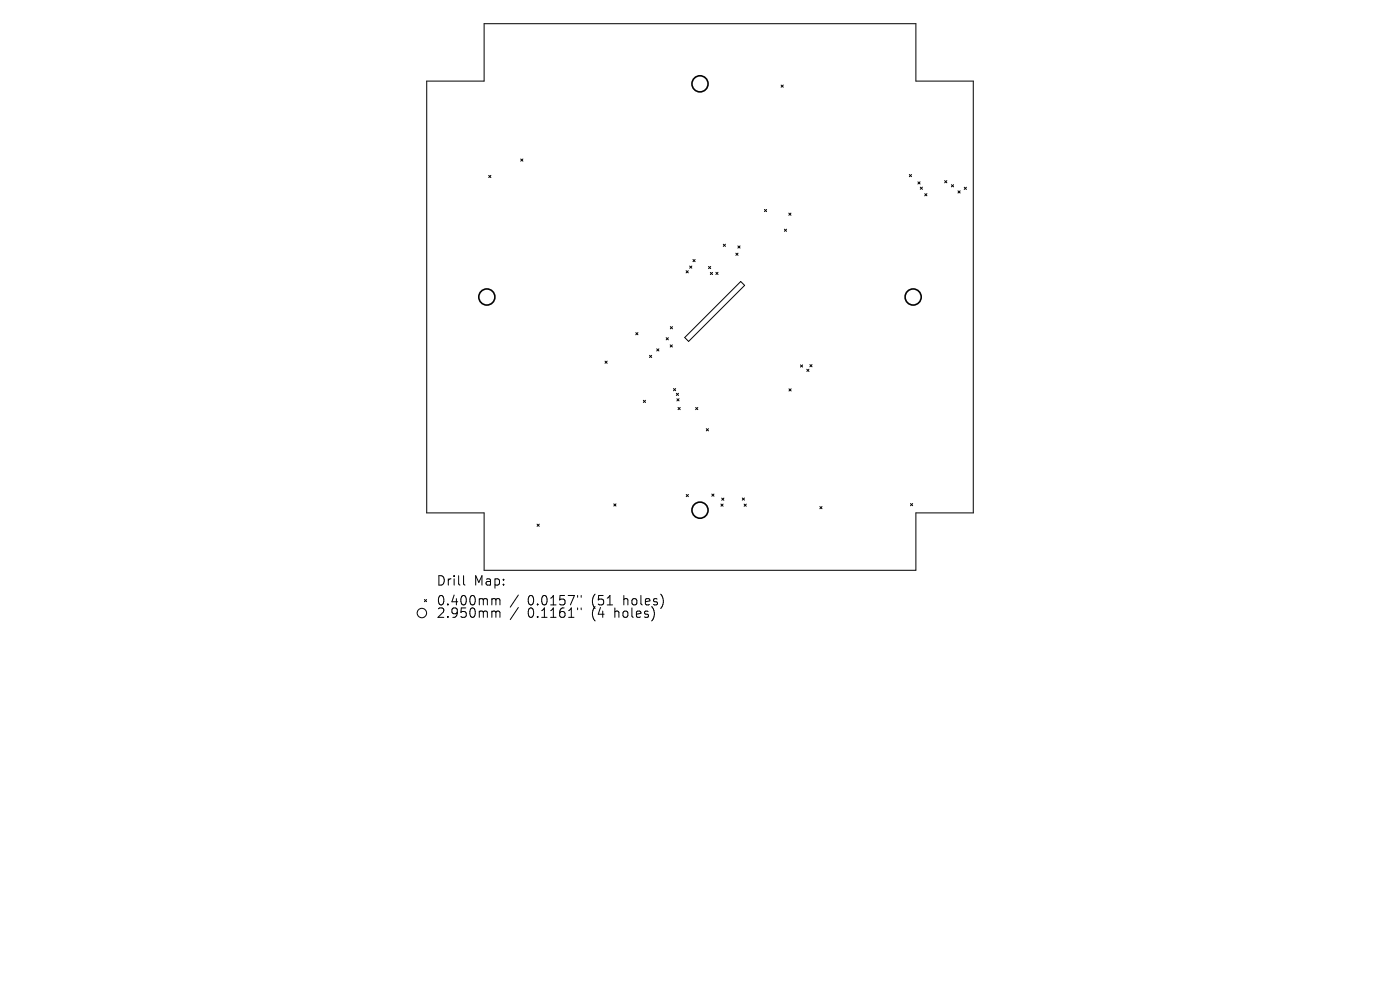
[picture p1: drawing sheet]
<svg xmlns="http://www.w3.org/2000/svg" width="297mm" height="210mm" viewBox="0 0 297 210" stroke-linecap="round" stroke-linejoin="round" font-family="sans-serif">
<defs><g id="words">
<g font-size="2.8">
<text x="92.5" y="124.5">Drill</text>
<text x="100.5" y="124.5">Map:</text>
<text x="92.5" y="128.7">0.400mm</text>
<text x="92.5" y="131.3">2.950mm</text>
<text x="111.9" y="128.7">0.0157&quot;</text>
<text x="111.9" y="131.3">0.1161&quot;</text>
<text x="125.7" y="128.7">(51</text>
<text x="125.7" y="131.3">(4</text>
<text x="130.6" y="131.3">holes)</text>
<text x="132.5" y="128.7">holes)</text>
</g>
</g></defs>
<g fill="none" stroke="#000" stroke-width=".21">
<path d="M102.7 5h91.6v12.2h12.2v91.6h-12.2v12.2h-91.6v-12.2h-12.2v-91.6h12.2zM165.7 18l.5 .5M166.2 18l-.5 .5M103.7 37.2l.4 .5M104.1 37.2l-.4 .5M110.5 33.7l.4 .5M110.9 33.7l-.4 .5M192.9 37l.5 .5M193.4 37l-.5 .5M194.7 38.6l.5 .4M195.2 38.6l-.5 .4M195.2 39.7l.5 .5"/>
<path d="M195.7 39.7l-.5 .5M200.4 38.3l.5 .5M200.9 38.3l-.5 .5M201.8 39.2l.5 .4M202.3 39.2l-.5 .4M204.6 39.7l.4 .5M205 39.7l-.4 .5M145.6 57.4l.4 .5M146 57.4l-.4 .5M146.3 56.4l.5 .5M146.8 56.4l-.5 .5M147 55l.5 .5"/>
<path d="M147.5 55l-.5 .5M150.3 56.5l.5 .5M150.7 57.8l.5 .4M150.8 56.5l-.5 .5M151.2 57.8l-.5 .4M151.9 57.8l.4 .4M152.3 57.8l-.4 .4M153.4 51.8l.5 .5M153.9 51.8l-.5 .5M156.1 53.7l.5 .5M156.5 52.2l.5 .4M156.6 53.7l-.5 .5"/>
<path d="M157 52.2l-.5 .4M162.2 44.4l.4 .5M162.6 44.4l-.4 .5M166.4 48.6l.5 .5M166.9 48.6l-.5 .5M167.3 45.2l.5 .5M167.8 45.2l-.5 .5M196.2 41.1l.4 .4M196.6 41.1l-.4 .4M203.2 40.5l.5 .4M203.7 40.5l-.5 .4M128.3 76.6l.5 .5"/>
<path d="M128.8 76.6l-.5 .5M134.9 70.6l.4 .4M135.3 70.6l-.4 .4M137.8 75.4l.5 .4M138.3 75.4l-.5 .4M139.3 74l.5 .5M139.8 74l-.5 .5M141.3 71.6l.5 .5M141.8 71.6l-.5 .5M142.2 73.2l.4 .4M142.2 69.3l.5 .5M142.6 73.2l-.4 .4"/>
<path d="M142.7 69.3l-.5 .5M145.3 71.6l11.8-11.9 .9 .8-11.9 11.9zM169.8 77.4l.5 .5M170.3 77.4l-.5 .5M171.2 78.3l.4 .5M171.6 78.3l-.4 .5M171.8 77.3l.5 .5M172.3 77.3l-.5 .5M136.5 84.9l.4 .5M136.9 84.9l-.4 .5M142.9 82.4l.4 .5M143.3 82.4l-.4 .5"/>
<path d="M143.5 83.4l.4 .5M143.6 84.6l.5 .4M143.8 86.4l.5 .5M143.9 83.4l-.4 .5M144.1 84.6l-.5 .4M144.3 86.4l-.5 .5M147.6 86.4l.4 .5M148 86.4l-.4 .5M149.8 90.9l.5 .5M150.3 90.9l-.5 .5M167.4 82.5l.4 .4M167.8 82.5l-.4 .4"/>
<path d="M113.9 111.2l.5 .5M114.4 111.2l-.5 .5M130.2 106.9l.5 .5M130.7 106.9l-.5 .5M145.6 104.9l.4 .5M146 104.9l-.4 .5M151 104.8l.5 .5M151.5 104.8l-.5 .5M152.9 106.9l.5 .5M153.1 105.7l.5 .4M153.4 106.9l-.5 .5M153.6 105.7l-.5 .4"/>
<path d="M157.5 105.6l.4 .5M157.9 106.9l.4 .5M157.9 105.6l-.4 .5M158.3 106.9l-.4 .5M173.9 107.5l.5 .4M174.4 107.5l-.5 .4M193.2 106.8l.4 .5M193.6 106.8l-.4 .5M90 127.2l.5 .4M90.5 127.2l-.5 .4M98.3 122.1v1.7l.3 .3M104.6 127l.5 .1 .1 .2"/>
<path d="M104.6 129.6h.3l.3 .3M105.2 127.3l.3-.3 .5 .1 .1 1.2M105.2 127.3v1M105.2 129.9v1.1M105.2 129.9l.3-.3 .5 .1 .1 1.3M110 126.2l-1.8 2.6M110 128.9l-1.8 2.5M122.5 126.3v.4M122.5 129v.3M123.3 126.3v.4M123.3 129v.3"/>
<circle cx="89.5" cy="130" r="1"/>
</g>
<g fill="none" stroke="#000" stroke-width=".34">
<circle cx="148.5" cy="17.8" r="1.71"/>
<circle cx="103.3" cy="63" r="1.71"/>
<circle cx="193.7" cy="63" r="1.71"/>
<circle cx="148.5" cy="108.2" r="1.71"/>
</g>
<use href="#words"/>
</svg>
